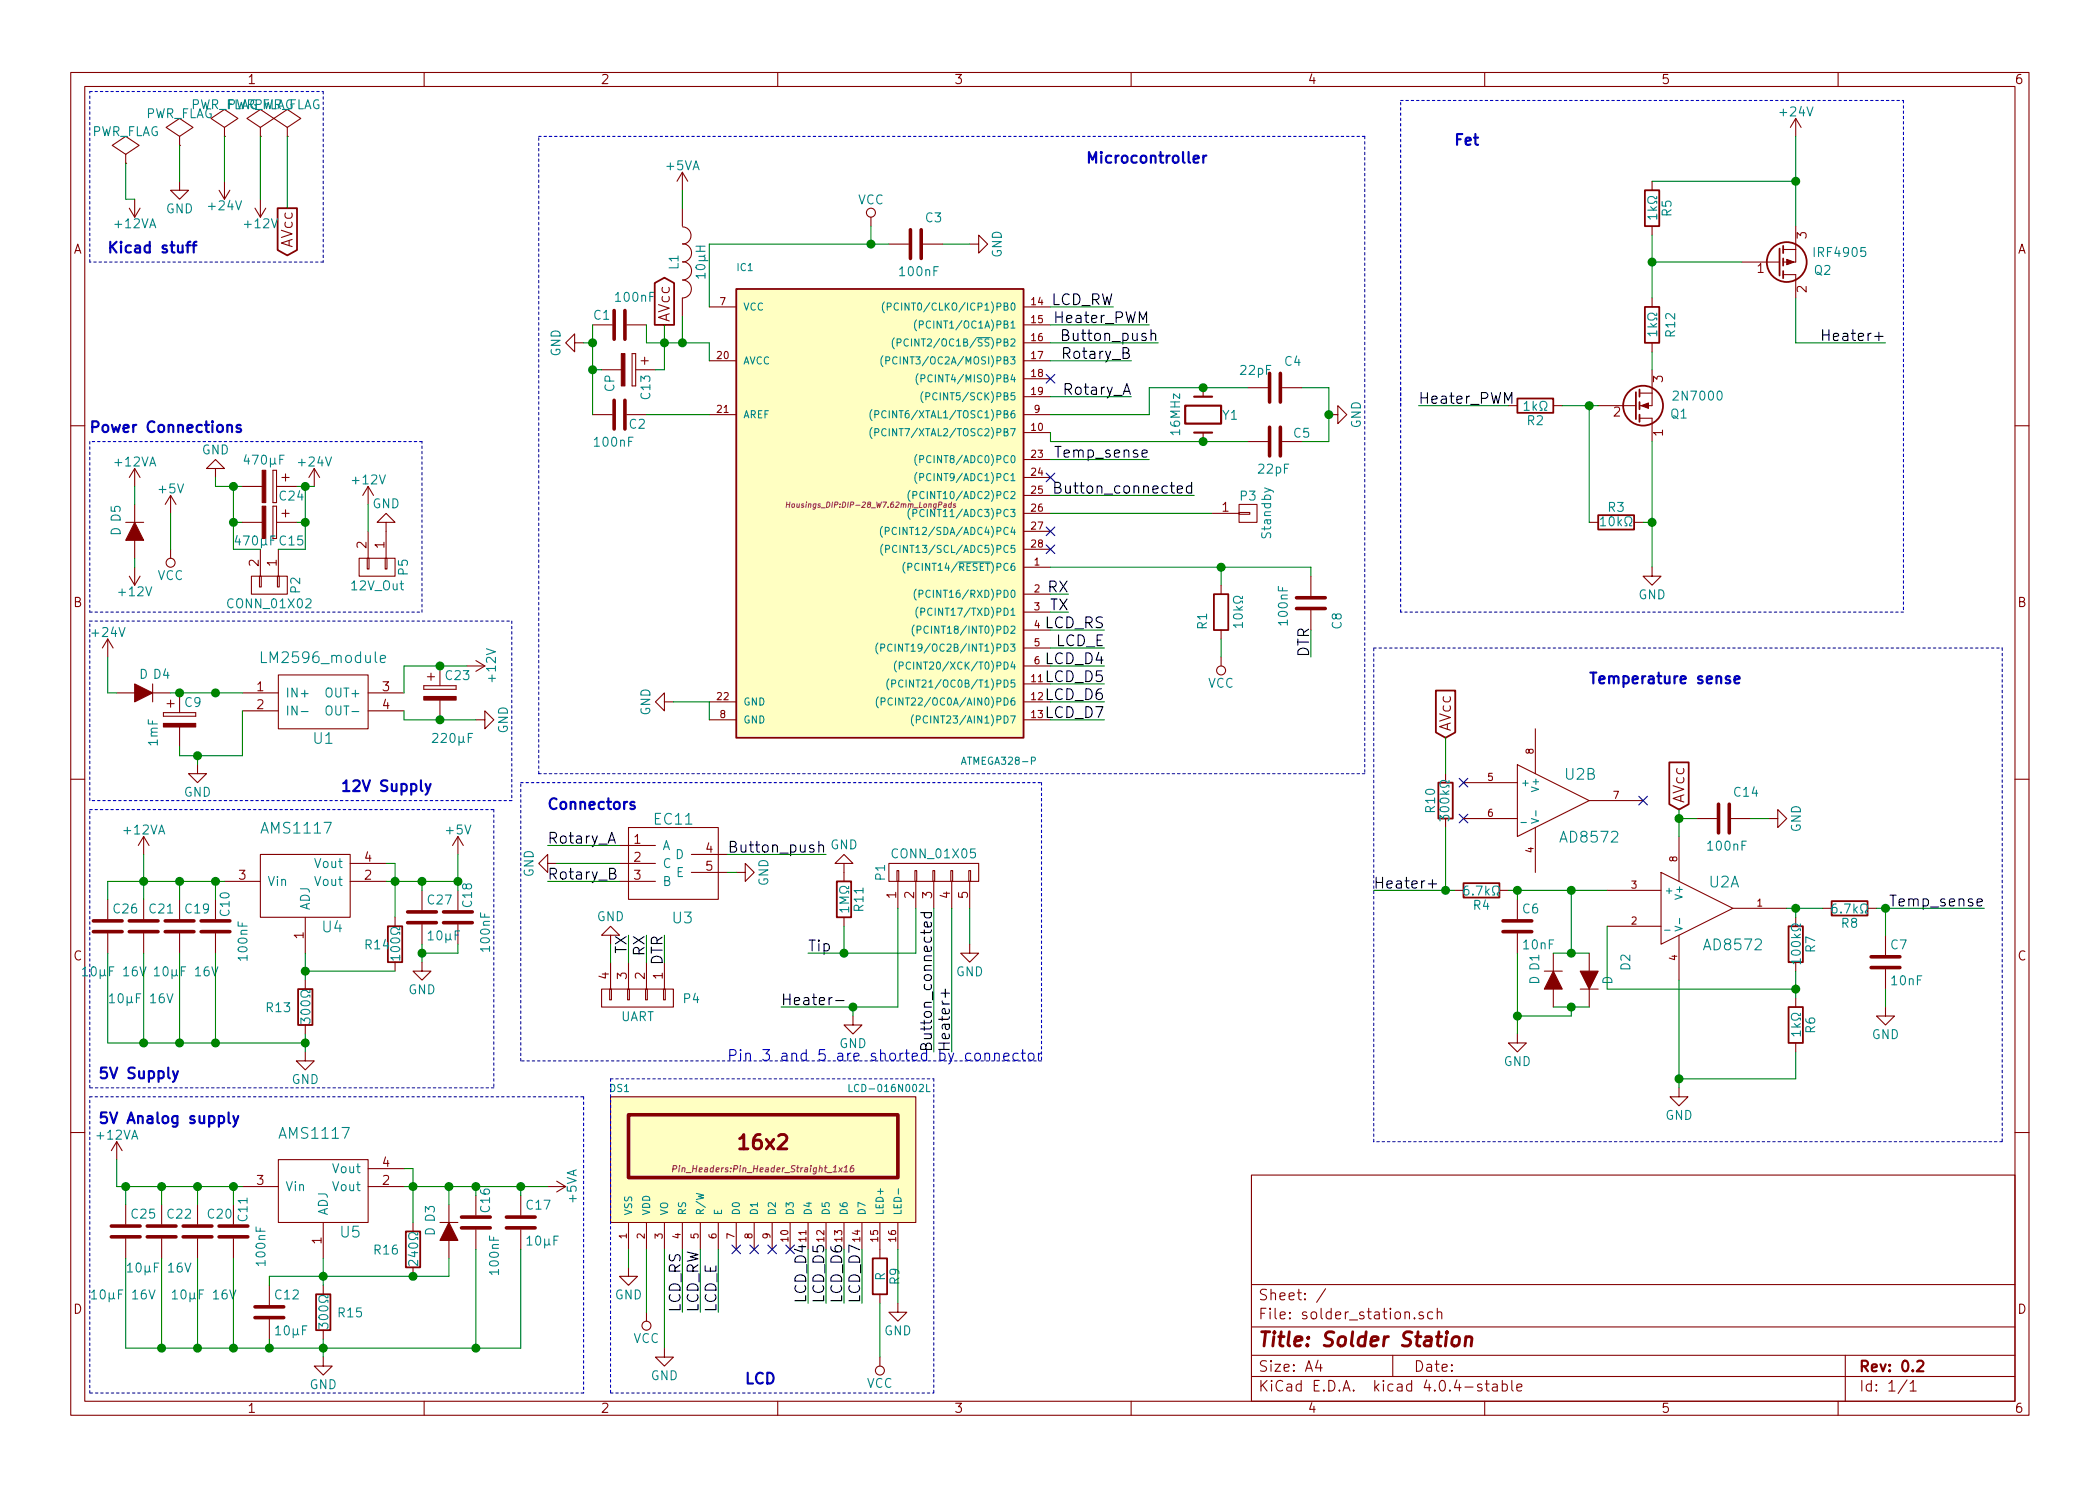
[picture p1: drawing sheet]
<svg xmlns="http://www.w3.org/2000/svg" width="297mm" height="210mm" viewBox="0 0 297 210" stroke-linecap="round" stroke-linejoin="round" font-family="sans-serif">
<defs><g id="words">
<g font-size="2.8" fill="#840000">
<text x="104.8" y="162.7">16x2</text>
<text x="178" y="190.5">Title: Solder Station</text>
</g>
<g font-size="2.1" fill="#0000c2">
<text x="153.7" y="23.1">Microcontroller</text>
<text x="205.7" y="20.6">Fet</text>
<text x="15.2" y="35.8">Kicad stuff</text>
<text x="12.7" y="61.2">Power Connections</text>
<text x="224.8" y="96.8">Temperature sense</text>
<text x="48.3" y="112">12V Supply</text>
<text x="77.5" y="114.5">Connectors</text>
<text x="14" y="152.6">5V Supply</text>
<text x="102.9" y="150.1">Pin 3 and 5 are shorted by connector</text>
<text x="14" y="159">5V Analog supply</text>
<text x="105.4" y="195.8">LCD</text>
</g>
<g font-size="2.1" fill="#840000">
<text x="41.4" y="35.2" transform="rotate(-90 41.4 35.2)">AVcc</text>
<text x="94.7" y="45.6" transform="rotate(-90 94.7 45.6)">AVcc</text>
<text x="205.2" y="103.5" transform="rotate(-90 205.2 103.5)">AVcc</text>
<text x="238.3" y="113.6" transform="rotate(-90 238.3 113.6)">AVcc</text>
<text x="178" y="184">Sheet: /</text>
<text x="178" y="186.7">File: solder_station.sch</text>
<text x="178" y="196.9">KiCad E.D.A. kicad 4.0.4-stable</text>
<text x="178" y="194.1">Size: A4</text>
<text x="200" y="194.1">Date:</text>
<text x="263" y="194.1">Rev: 0.2</text>
<text x="263" y="196.9">Id: 1/1</text>
</g>
<g font-size="2.1">
<text x="148.4" y="43.2">LCD_RW</text>
<text x="149.6" y="45.7">Heater_PWM</text>
<text x="150.6" y="50.8">Rotary_B</text>
<text x="150.7" y="48.3">Button_push</text>
<text x="258.9" y="48.3">Heater+</text>
<text x="150.6" y="55.9">Rotary_A</text>
<text x="200.7" y="57.1">Heater_PWM</text>
<text x="149.7" y="64.8">Temp_sense</text>
<text x="150.3" y="69.8">Button_connected</text>
<text x="147.7" y="88.9">LCD_RS</text>
<text x="148" y="94">LCD_D4</text>
<text x="149.3" y="91.4">LCD_E</text>
<text x="185.2" y="93" transform="rotate(-90 185.2 93)">DTR</text>
<text x="148" y="96.5">LCD_D5</text>
<text x="148" y="99.1">LCD_D6</text>
<text x="148" y="101.6">LCD_D7</text>
<text x="77.5" y="119.4">Rotary_A</text>
<text x="77.5" y="124.5">Rotary_B</text>
<text x="103.8" y="120.6">Button_push</text>
<text x="194.3" y="125.7">Heater+</text>
<text x="267.8" y="128.3">Temp_sense</text>
<text x="88.6" y="135" transform="rotate(-90 88.6 135)">TX</text>
<text x="91.2" y="135.3" transform="rotate(-90 91.2 135.3)">RX</text>
<text x="93.7" y="136.7" transform="rotate(-90 93.7 136.7)">DTR</text>
<text x="114.3" y="134.6">Tip</text>
<text x="110.5" y="142.2">Heater-</text>
<text x="131.8" y="148.8" transform="rotate(-90 131.8 148.8)">Button_connected</text>
<text x="134.4" y="148.8" transform="rotate(-90 134.4 148.8)">Heater+</text>
<text x="96.3" y="185.7" transform="rotate(-90 96.3 185.7)">LCD_RS</text>
<text x="98.8" y="185.7" transform="rotate(-90 98.8 185.7)">LCD_RW</text>
<text x="101.3" y="185.7" transform="rotate(-90 101.3 185.7)">LCD_E</text>
<text x="114" y="184.4" transform="rotate(-90 114 184.4)">LCD_D4</text>
<text x="116.6" y="184.4" transform="rotate(-90 116.6 184.4)">LCD_D5</text>
<text x="119.1" y="184.4" transform="rotate(-90 119.1 184.4)">LCD_D6</text>
<text x="121.7" y="184.4" transform="rotate(-90 121.7 184.4)">LCD_D7</text>
</g>
<g font-size="2.1" fill="#008400">
<text x="148.2" y="83.8">RX</text>
<text x="148.4" y="86.4">TX</text>
</g>
<g font-size="2.1" fill="#008484">
<text x="37.5" y="93.8">LM2596_module</text>
<text x="44.4" y="105.3">U1</text>
<text x="221.4" y="110.3">U2B</text>
<text x="37.2" y="118">AMS1117</text>
<text x="92.6" y="116.7">EC11</text>
<text x="220.9" y="119.2">AD8572</text>
<text x="241.7" y="125.6">U2A</text>
<text x="45.6" y="131.9">U4</text>
<text x="95.2" y="130.7">U3</text>
<text x="241.2" y="134.5">AD8572</text>
<text x="39.7" y="161.1">AMS1117</text>
<text x="48.2" y="175.1">U5</text>
</g>
<g font-size="1.8" fill="#840000">
<text x="35" y="11.9">1</text>
<text x="85" y="11.9">2</text>
<text x="135" y="11.9">3</text>
<text x="185" y="11.9">4</text>
<text x="235" y="11.9">5</text>
<text x="285" y="11.9">6</text>
<text x="10.4" y="35.9">A</text>
<text x="255.5" y="33.8" transform="rotate(-90 255.5 33.8)">3</text>
<text x="285.4" y="35.9">A</text>
<text x="248.6" y="38.6">1</text>
<text x="255.5" y="41.4" transform="rotate(-90 255.5 41.4)">2</text>
<text x="228.2" y="58.9">2</text>
<text x="235.2" y="54.1" transform="rotate(-90 235.2 54.1)">3</text>
<text x="235.2" y="61.7" transform="rotate(-90 235.2 61.7)">1</text>
<text x="51.8" y="77.6" transform="rotate(-90 51.8 77.6)">2</text>
<text x="54.4" y="77.6" transform="rotate(-90 54.4 77.6)">1</text>
<text x="172.9" y="72.4">1</text>
<text x="36.6" y="80.1" transform="rotate(-90 36.6 80.1)">2</text>
<text x="39.1" y="80.1" transform="rotate(-90 39.1 80.1)">1</text>
<text x="10.4" y="85.9">B</text>
<text x="285.4" y="85.9">B</text>
<text x="36.3" y="97.8">1</text>
<text x="36.3" y="100.3">2</text>
<text x="54.1" y="97.8">3</text>
<text x="54.1" y="100.3">4</text>
<text x="89.7" y="119.4">1</text>
<text x="33.8" y="124.5">3</text>
<text x="51.6" y="124.5">2</text>
<text x="51.6" y="121.9">4</text>
<text x="89.7" y="121.9">2</text>
<text x="89.7" y="124.5">3</text>
<text x="99.8" y="120.6">4</text>
<text x="99.8" y="123.2">5</text>
<text x="126.7" y="127.1" transform="rotate(-90 126.7 127.1)">1</text>
<text x="129.3" y="127.1" transform="rotate(-90 129.3 127.1)">2</text>
<text x="131.8" y="127.1" transform="rotate(-90 131.8 127.1)">3</text>
<text x="134.4" y="127.1" transform="rotate(-90 134.4 127.1)">4</text>
<text x="136.9" y="127.1" transform="rotate(-90 136.9 127.1)">5</text>
<text x="10.4" y="135.9">C</text>
<text x="42.9" y="132.8" transform="rotate(-90 42.9 132.8)">1</text>
<text x="285.4" y="135.9">C</text>
<text x="86.1" y="138.5" transform="rotate(-90 86.1 138.5)">4</text>
<text x="88.6" y="138.5" transform="rotate(-90 88.6 138.5)">3</text>
<text x="91.2" y="138.5" transform="rotate(-90 91.2 138.5)">2</text>
<text x="93.7" y="138.5" transform="rotate(-90 93.7 138.5)">1</text>
<text x="36.3" y="167.6">3</text>
<text x="54.1" y="167.6">2</text>
<text x="54.1" y="165.1">4</text>
<text x="45.5" y="176" transform="rotate(-90 45.5 176)">1</text>
<text x="10.4" y="185.9">D</text>
<text x="285.4" y="185.9">D</text>
<text x="35" y="199.9">1</text>
<text x="85" y="199.9">2</text>
<text x="135" y="199.9">3</text>
<text x="185" y="199.9">4</text>
<text x="235" y="199.9">5</text>
<text x="285" y="199.9">6</text>
</g>
<g font-size="1.8" fill="#008484">
<text x="20.4" y="16.7">PWR_FLAG</text>
<text x="26.8" y="15.4">PWR_FLAG</text>
<text x="35.7" y="15.4">PWR_FLAG</text>
<text x="251.9" y="16.5">+24V</text>
<text x="12.8" y="19.2">PWR_FLAG</text>
<text x="29.6" y="29.7">+24V</text>
<text x="94.3" y="24.1">+5VA</text>
<text x="121.3" y="28.9">VCC</text>
<text x="16.3" y="32.3">+12VA</text>
<text x="23.4" y="30.2">GND</text>
<text x="34.7" y="32.3">+12V</text>
<text x="130.9" y="31.4">C3</text>
<text x="234.4" y="30.4" transform="rotate(-90 234.4 30.4)">1k</text>
<text x="236.4" y="30.6" transform="rotate(-90 236.4 30.6)">R5</text>
<text x="96" y="38.1" transform="rotate(-90 96 38.1)">L1</text>
<text x="99.8" y="39.2" transform="rotate(-90 99.8 39.2)">10µH</text>
<text x="127.4" y="39.1">100nF</text>
<text x="141.7" y="36.5" transform="rotate(-90 141.7 36.5)">GND</text>
<text x="256.6" y="38.9">Q2</text>
<text x="256.8" y="36.3">IRF4905</text>
<text x="84" y="45.2">C1</text>
<text x="87.2" y="42.7">100nF</text>
<text x="234.4" y="46.9" transform="rotate(-90 234.4 46.9)">1k</text>
<text x="236.9" y="47.6" transform="rotate(-90 236.9 47.6)">R12</text>
<text x="79.3" y="50.5" transform="rotate(-90 79.3 50.5)">GND</text>
<text x="175.5" y="53">22pF</text>
<text x="181.7" y="51.8">C4</text>
<text x="86.9" y="55.4" transform="rotate(-90 86.9 55.4)">CP</text>
<text x="92" y="56.4" transform="rotate(-90 92 56.4)">C13</text>
<text x="172.9" y="59.4">Y1</text>
<text x="216.2" y="58.1">1k</text>
<text x="236.3" y="59.2">Q1</text>
<text x="237" y="56.7">2N7000</text>
<text x="16.3" y="66">+12VA</text>
<text x="28.5" y="64.3">GND</text>
<text x="34.8" y="65.7">470µF</text>
<text x="42.4" y="66">+24V</text>
<text x="84.2" y="63.2">100nF</text>
<text x="89" y="60.6">C2</text>
<text x="166.9" y="61.5" transform="rotate(-90 166.9 61.5)">16MHz</text>
<text x="183" y="61.9">C5</text>
<text x="192.5" y="60.6" transform="rotate(-90 192.5 60.6)">GND</text>
<text x="216.1" y="60.1">R2</text>
<text x="22.5" y="69.8">+5V</text>
<text x="39.6" y="70.8">C24</text>
<text x="50" y="68.5">+12V</text>
<text x="52.7" y="71.9">GND</text>
<text x="175.5" y="70.8">P3</text>
<text x="178.1" y="67">22pF</text>
<text x="17" y="75.8" transform="rotate(-90 17 75.8)">D D5</text>
<text x="33.5" y="77.2">470µF C15</text>
<text x="179.8" y="76.1" transform="rotate(-90 179.8 76.1)">Standby</text>
<text x="227.1" y="74.4">10k</text>
<text x="227.5" y="72.4">R3</text>
<text x="22.3" y="82.1">VCC</text>
<text x="42.4" y="83.9" transform="rotate(-90 42.4 83.9)">P2</text>
<text x="49.8" y="83.5">12V_Out</text>
<text x="57.7" y="81.3" transform="rotate(-90 57.7 81.3)">P5</text>
<text x="16.9" y="84.3">+12V</text>
<text x="32.5" y="86">CONN_01X02</text>
<text x="170.7" y="89" transform="rotate(-90 170.7 89)">R1</text>
<text x="175.8" y="88.1" transform="rotate(-90 175.8 88.1)">10k</text>
<text x="182.1" y="88.3" transform="rotate(-90 182.1 88.3)">100nF</text>
<text x="189.8" y="89" transform="rotate(-90 189.8 89)">C8</text>
<text x="231.7" y="84.8">GND</text>
<text x="13.2" y="90.1">+24V</text>
<text x="19.7" y="96">D D4</text>
<text x="26.2" y="100">C9</text>
<text x="40.4" y="98.7">IN+</text>
<text x="40.4" y="101.2">IN-</text>
<text x="46.3" y="98.7">OUT+</text>
<text x="46.7" y="101.2">OUT-</text>
<text x="63.1" y="96.2">C23</text>
<text x="70.1" y="96.3" transform="rotate(-90 70.1 96.3)">+12V</text>
<text x="92" y="101.3" transform="rotate(-90 92 101.3)">GND</text>
<text x="170.8" y="97.3">VCC</text>
<text x="22.3" y="105.5" transform="rotate(-90 22.3 105.5)">1mF</text>
<text x="61.4" y="105.1">220µF</text>
<text x="71.8" y="103.8" transform="rotate(-90 71.8 103.8)">GND</text>
<text x="26" y="112.7">GND</text>
<text x="245.3" y="112.7">C14</text>
<text x="17.6" y="118.1">+12VA</text>
<text x="63.2" y="118.1">+5V</text>
<text x="203" y="114.9" transform="rotate(-90 203 114.9)">R10</text>
<text x="205" y="115.2" transform="rotate(-90 205 115.2)">300k</text>
<text x="254.7" y="117.8" transform="rotate(-90 254.7 117.8)">GND</text>
<text x="37.8" y="125.3">Vin</text>
<text x="44.6" y="125.3">Vout</text>
<text x="44.6" y="122.8">Vout</text>
<text x="75.5" y="124.1" transform="rotate(-90 75.5 124.1)">GND</text>
<text x="93.7" y="120.3">A</text>
<text x="93.7" y="122.8">C</text>
<text x="93.7" y="125.3">B</text>
<text x="95.5" y="121.5">D</text>
<text x="95.6" y="124.1">E</text>
<text x="108.7" y="125.4" transform="rotate(-90 108.7 125.4)">GND</text>
<text x="117.4" y="120.2">GND</text>
<text x="125.2" y="124.5" transform="rotate(-90 125.2 124.5)">P1</text>
<text x="126.4" y="121.4">CONN_01X05</text>
<text x="241.7" y="120.3">100nF</text>
<text x="16.1" y="129.2">C26</text>
<text x="21.2" y="129.2">C21</text>
<text x="26.3" y="129.2">C19</text>
<text x="32.5" y="129.6" transform="rotate(-90 32.5 129.6)">C10</text>
<text x="43.8" y="128.8" transform="rotate(-90 43.8 128.8)">ADJ</text>
<text x="60.6" y="128">C27</text>
<text x="66.8" y="128.3" transform="rotate(-90 66.8 128.3)">C18</text>
<text x="84.4" y="130.3">GND</text>
<text x="122.1" y="128.9" transform="rotate(-90 122.1 128.9)">R11</text>
<text x="207.8" y="126.7">6.7k</text>
<text x="208.4" y="128.7">R4</text>
<text x="215.4" y="129.2">C6</text>
<text x="259.9" y="129.2">6.7k</text>
<text x="260.5" y="131.3">R8</text>
<text x="35" y="135.7" transform="rotate(-90 35 135.7)">100nF</text>
<text x="51.7" y="134.3">R14</text>
<text x="56.6" y="135" transform="rotate(-90 56.6 135)">100</text>
<text x="60.7" y="133">10µF</text>
<text x="69.3" y="134.5" transform="rotate(-90 69.3 134.5)">100nF</text>
<text x="215.5" y="134.3">10nF</text>
<text x="230.6" y="137.3" transform="rotate(-90 230.6 137.3)">D2</text>
<text x="254.7" y="135.5" transform="rotate(-90 254.7 135.5)">100k</text>
<text x="256.7" y="134.7" transform="rotate(-90 256.7 134.7)">R7</text>
<text x="267.5" y="134.3">C7</text>
<text x="12.2" y="138.1">10µF 16V</text>
<text x="16" y="141.9">10µF 16V</text>
<text x="22.4" y="138.1">10µF 16V</text>
<text x="37.7" y="143.2">R13</text>
<text x="43.9" y="143.9" transform="rotate(-90 43.9 143.9)">300</text>
<text x="57.7" y="140.7">GND</text>
<text x="96.7" y="141.9">P4</text>
<text x="135.2" y="138.1">GND</text>
<text x="217.7" y="139.3" transform="rotate(-90 217.7 139.3)">D D1</text>
<text x="228" y="139.3" transform="rotate(-90 228 139.3)">D</text>
<text x="267.6" y="139.4">10nF</text>
<text x="87.7" y="144.5">UART</text>
<text x="118.7" y="148.3">GND</text>
<text x="254.7" y="146" transform="rotate(-90 254.7 146)">1k</text>
<text x="256.7" y="146.1" transform="rotate(-90 256.7 146.1)">R6</text>
<text x="264.7" y="147">GND</text>
<text x="41.2" y="153.4">GND</text>
<text x="212.7" y="150.8">GND</text>
<text x="13.8" y="161.2">+12VA</text>
<text x="235.5" y="158.4">GND</text>
<text x="47.1" y="166">Vout</text>
<text x="18.6" y="172.4">C25</text>
<text x="23.7" y="172.4">C22</text>
<text x="29.4" y="172.4">C20</text>
<text x="35" y="172.7" transform="rotate(-90 35 172.7)">C11</text>
<text x="40.4" y="168.5">Vin</text>
<text x="46.4" y="172" transform="rotate(-90 46.4 172)">ADJ</text>
<text x="47.1" y="168.5">Vout</text>
<text x="69.3" y="171.5" transform="rotate(-90 69.3 171.5)">C16</text>
<text x="74.5" y="171.1">C17</text>
<text x="81.6" y="170.1" transform="rotate(-90 81.6 170.1)">+5VA</text>
<text x="37.5" y="178.9" transform="rotate(-90 37.5 178.9)">100nF</text>
<text x="53" y="177.5">R16</text>
<text x="59.1" y="178.2" transform="rotate(-90 59.1 178.2)">240</text>
<text x="61.5" y="174.9" transform="rotate(-90 61.5 174.9)">D D3</text>
<text x="74.7" y="176.2">10µF</text>
<text x="13.5" y="183.8">10µF 16V</text>
<text x="18.6" y="180">10µF 16V</text>
<text x="24.9" y="183.8">10µF 16V</text>
<text x="39" y="183.8">C12</text>
<text x="70.6" y="180.2" transform="rotate(-90 70.6 180.2)">100nF</text>
<text x="86.9" y="183.8">GND</text>
<text x="125.2" y="181.2" transform="rotate(-90 125.2 181.2)">R</text>
<text x="127.2" y="181.7" transform="rotate(-90 127.2 181.7)">R9</text>
<text x="39.1" y="188.9">10µF</text>
<text x="46.4" y="187.1" transform="rotate(-90 46.4 187.1)">300</text>
<text x="47.9" y="186.4">R15</text>
<text x="89.6" y="190">VCC</text>
<text x="125" y="188.9">GND</text>
<text x="43.8" y="196.5">GND</text>
<text x="92" y="195.3">GND</text>
<text x="122.6" y="196.4">VCC</text>
</g>
<g font-size="1.4" fill="#008484">
<text x="104.3" y="38.3">IC1</text>
<text x="105.2" y="43.9">VCC</text>
<text x="127.1" y="43.9">(PCINT0/CLKO/ICP1)PB0</text>
<text x="130.7" y="46.5">(PCINT1/OC1A)PB1</text>
<text x="105.2" y="51.6">AVCC</text>
<text x="126.7" y="51.6">(PCINT3/OC2A/MOSI)PB3</text>
<text x="128.4" y="49">(PCINT2/OC1B/SS)PB2</text>
<text x="105.2" y="59.2">AREF</text>
<text x="125" y="59.2">(PCINT6/XTAL1/TOSC1)PB6</text>
<text x="131" y="54.1">(PCINT4/MISO)PB4</text>
<text x="131.6" y="56.6">(PCINT5/SCK)PB5</text>
<text x="125" y="61.7">(PCINT7/XTAL2/TOSC2)PB7</text>
<text x="130.8" y="65.5">(PCINT8/ADC0)PC0</text>
<text x="130" y="70.6">(PCINT10/ADC2)PC2</text>
<text x="130.8" y="68.1">(PCINT9/ADC1)PC1</text>
<text x="126.6" y="75.7">(PCINT12/SDA/ADC4)PC4</text>
<text x="130" y="73.1">(PCINT11/ADC3)PC3</text>
<text x="126.8" y="78.2">(PCINT13/SCL/ADC5)PC5</text>
<text x="129.1" y="80.8">(PCINT14/RESET)PC6</text>
<text x="130.8" y="89.7">(PCINT18/INT0)PD2</text>
<text x="130.9" y="84.6">(PCINT16/RXD)PD0</text>
<text x="131" y="87.1">(PCINT17/TXD)PD1</text>
<text x="126.5" y="92.2">(PCINT19/OC2B/INT1)PD3</text>
<text x="128.8" y="94.7">(PCINT20/XCK/T0)PD4</text>
<text x="105.2" y="99.8">GND</text>
<text x="126.3" y="99.8">(PCINT22/OC0A/AIN0)PD6</text>
<text x="127.9" y="97.3">(PCINT21/OC0B/T1)PD5</text>
<text x="105.2" y="102.4">GND</text>
<text x="130.6" y="102.4">(PCINT23/AIN1)PD7</text>
<text x="136.3" y="108.2">ATMEGA328-P</text>
<text x="215.1" y="111.2">+</text>
<text x="217.7" y="111.8" transform="rotate(-90 217.7 111.8)">V+</text>
<text x="215.1" y="116.3">_</text>
<text x="235.5" y="131.6">_</text>
<text x="235.5" y="126.5">+</text>
<text x="238" y="127" transform="rotate(-90 238 127)">V+</text>
<text x="86.3" y="154.5">DS1</text>
<text x="120.8" y="154.5">LCD-016N002L</text>
<text x="89.4" y="172" transform="rotate(-90 89.4 172)">VSS</text>
<text x="91.9" y="172" transform="rotate(-90 91.9 172)">VDD</text>
<text x="94.5" y="172" transform="rotate(-90 94.5 172)">VO</text>
<text x="97" y="172" transform="rotate(-90 97 172)">RS</text>
<text x="99.6" y="172" transform="rotate(-90 99.6 172)">R/W</text>
<text x="102.1" y="172" transform="rotate(-90 102.1 172)">E</text>
<text x="104.6" y="172" transform="rotate(-90 104.6 172)">D0</text>
<text x="107.2" y="172" transform="rotate(-90 107.2 172)">D1</text>
<text x="109.7" y="172" transform="rotate(-90 109.7 172)">D2</text>
<text x="112.3" y="172" transform="rotate(-90 112.3 172)">D3</text>
<text x="114.8" y="172" transform="rotate(-90 114.8 172)">D4</text>
<text x="117.3" y="172" transform="rotate(-90 117.3 172)">D5</text>
<text x="119.9" y="172" transform="rotate(-90 119.9 172)">D6</text>
<text x="122.4" y="172" transform="rotate(-90 122.4 172)">D7</text>
<text x="125" y="172" transform="rotate(-90 125 172)">LED+</text>
<text x="127.5" y="172" transform="rotate(-90 127.5 172)">LED-</text>
</g>
<g font-size="1.4" fill="#840000">
<text x="101.9" y="43.2">7</text>
<text x="145.9" y="43.2">14</text>
<text x="145.9" y="45.7">15</text>
<text x="101.4" y="50.8">20</text>
<text x="145.9" y="48.3">16</text>
<text x="145.9" y="50.8">17</text>
<text x="145.9" y="53.3">18</text>
<text x="101.4" y="58.4">21</text>
<text x="145.9" y="55.9">19</text>
<text x="146.3" y="58.4">9</text>
<text x="145.9" y="61">10</text>
<text x="145.9" y="64.8">23</text>
<text x="145.9" y="67.3">24</text>
<text x="145.9" y="69.8">25</text>
<text x="145.9" y="72.4">26</text>
<text x="145.9" y="74.9">27</text>
<text x="145.9" y="77.5">28</text>
<text x="146.3" y="80">1</text>
<text x="146.3" y="83.8">2</text>
<text x="146.3" y="86.4">3</text>
<text x="146.3" y="88.9">4</text>
<text x="146.3" y="91.4">5</text>
<text x="146.3" y="94">6</text>
<text x="101.4" y="99.1">22</text>
<text x="101.9" y="101.6">8</text>
<text x="145.9" y="96.5">11</text>
<text x="145.9" y="99.1">12</text>
<text x="145.9" y="101.6">13</text>
<text x="216.9" y="106.7" transform="rotate(-90 216.9 106.7)">8</text>
<text x="210.4" y="110.5">5</text>
<text x="228.2" y="113">7</text>
<text x="210.4" y="115.6">6</text>
<text x="216.9" y="120.6" transform="rotate(-90 216.9 120.6)">4</text>
<text x="230.8" y="125.7">3</text>
<text x="237.2" y="121.9" transform="rotate(-90 237.2 121.9)">8</text>
<text x="230.8" y="130.8">2</text>
<text x="248.5" y="128.3">1</text>
<text x="237.2" y="135.9" transform="rotate(-90 237.2 135.9)">4</text>
<text x="88.6" y="175.3" transform="rotate(-90 88.6 175.3)">1</text>
<text x="91.2" y="175.3" transform="rotate(-90 91.2 175.3)">2</text>
<text x="93.7" y="175.3" transform="rotate(-90 93.7 175.3)">3</text>
<text x="96.3" y="175.3" transform="rotate(-90 96.3 175.3)">4</text>
<text x="98.8" y="175.3" transform="rotate(-90 98.8 175.3)">5</text>
<text x="101.3" y="175.3" transform="rotate(-90 101.3 175.3)">6</text>
<text x="103.9" y="175.3" transform="rotate(-90 103.9 175.3)">7</text>
<text x="106.4" y="175.3" transform="rotate(-90 106.4 175.3)">8</text>
<text x="109" y="175.3" transform="rotate(-90 109 175.3)">9</text>
<text x="111.5" y="175.7" transform="rotate(-90 111.5 175.7)">10</text>
<text x="114" y="175.7" transform="rotate(-90 114 175.7)">11</text>
<text x="116.6" y="175.7" transform="rotate(-90 116.6 175.7)">12</text>
<text x="119.1" y="175.7" transform="rotate(-90 119.1 175.7)">13</text>
<text x="121.7" y="175.7" transform="rotate(-90 121.7 175.7)">14</text>
<text x="124.2" y="175.7" transform="rotate(-90 124.2 175.7)">15</text>
<text x="126.7" y="175.7" transform="rotate(-90 126.7 175.7)">16</text>
</g>
<text font-size="1.2" fill="#840084" x="96.2" y="165.9">Pin_Headers:Pin_Header_Straight_1x16</text>
<text font-size="1.1" fill="#840084" x="112.1" y="71.8">Housings_DIP:DIP-28_W7.62mm_LongPads</text>
</g></defs>
<g fill="none" stroke="#840000" stroke-width=".15">
<path d="M10 10.3h277v189.9h-277zM12 12.2h273v186.1h-273zM25.4 19.3l1.9-1.3-1.9-1.2-1.9 1.2 1.9 1.3v1.3M31.7 19.3h.1M31.7 18l2-1.2-2-1.3-1.9 1.3 1.9 1.2v1.3M36.8 19.3h.1M36.8 18l1.9-1.2-1.9-1.3-1.9 1.3 1.9 1.2v1.3M40.6 19.3h.1M40.6 18l1.9-1.2-1.9-1.3-1.9 1.3 1.9 1.2v1.3M60 10.3v1.9M110 10.3v1.9M160 10.3v1.9"/>
<path d="M210 10.3v1.9M254 16.8l-.8 1.2M254 16.8v2.5M254 16.8l.8 1.2M260 10.3v1.9M17.8 23.1h.1M17.8 21.8l1.9-1.2-1.9-1.3-1.9 1.3 1.9 1.2v1.3M18.3 29.5l.7 1.2M19 28.2v2.5M19.8 29.5l-.8 1.2M25.4 25.6v1.3h1.3l-1.3 1.3-1.3-1.3h1.3M25.4 20.6h.1"/>
<path d="M31 26.9l.7 1.3M31.7 25.6v2.6M32.5 26.9l-.8 1.3M36.1 29.5l.7 1.2M36.8 28.2v2.5M37.6 29.5l-.8 1.2M96.5 24.4v2.5M96.5 29.5v2.5M96.5 24.4l-.7 1.2M96.5 24.4l.8 1.2M96.5 37a1.3 1.3 0 0 1 1.3 1.3 1.3 1.3 0 0 1-1.3 1.3 1.27 1.27 0 0 1 1.3 1.3 1.27 1.27 0 0 1-1.3 1.3v2.5M96.5 34.5a1.3 1.3 0 0 1 1.3 1.3 1.3 1.3 0 0 1-1.3 1.3"/>
<path d="M96.5 32.1a1.22 1.22 0 0 1 1.2 1.2 1.22 1.22 0 0 1-1.2 1.2M123.2 30.7v1.3M125.7 34.5h2.8M130.6 34.5h2.7M137.2 34.5h1.2v-1.2l1.3 1.2-1.3 1.3v-1.3M233.7 25.6v1.3M233.7 32v1.3M246.4 37.1h5.3M252.2 38.9h1.8v3.3M252.2 35.3h1.8M254 32v5.1h-1.8M81.3 48.5v-1.3l-1.3 1.3 1.3 1.3v-1.3h1.2"/>
<path d="M83.8 58.7h2.8M83.8 46h2.8M85.1 52.3h2.8M88.6 58.7h2.8M88.6 46h2.8M89.4 50h.5zM89.4 50v4.6zM89.4 54.6h.5zM89.9 50v4.6zM89.9 52.3h2.8M90.7 51h1M91.2 50.5v1.1"/>
<path d="M100.3 43.4h3.8M100.3 58.7h3.8M100.3 51h3.8M144.8 43.4h3.8M144.8 58.7h3.8M144.8 51h3.8M144.8 46h3.8M144.8 48.5h3.8M144.8 53.6h3.8M144.8 56.1h3.8M170.2 54.9v1.2M176.5 54.9h2.8"/>
<path d="M181.4 54.9h2.7M188 58.7h1.2v-1.3l1.3 1.3-1.3 1.2v-1.2M213.4 57.4h1.2M219.7 57.4h1.3M226.1 57.4h5.3M231.9 55.6h1.8M231.9 59.2h1.8v3.3M233.7 52.3v5.1h-1.8M233.7 42.2v1.2M233.7 48.5v1.3M10 60.2h2M17.8 73.9h2.5"/>
<path d="M19 66.3l-.7 1.3M19 66.3v2.5M19 71.4v2.5M19 76.4v2.6M19 66.3l.8 1.3M24.1 70.1l-.7 1.3M24.1 70.1v2.5M24.1 77.7v1.3M24.1 70.1l.8 1.3M30.5 66.3h1.2l-1.2-1.3-1.3 1.3h1.3v1.3M34.3 73.9h2.8M34.3 68.8h2.8"/>
<path d="M36.8 77.7v3.8M38.6 66.5v4.6zM38.6 71.1h.5zM38.6 71.6h.5zM38.6 71.6v4.6zM39.1 66.5v4.6zM39.1 71.6v4.6zM39.1 73.9h2.8M39.1 68.8h2.8M39.4 77.7v3.8M39.9 67.6h1M39.9 72.6h1"/>
<path d="M40.4 67.1v1M40.4 72.1v1M44.4 66.3l-.7 1.3M44.4 66.3v2.5M44.4 66.3l.8 1.3M50.8 79h5.1v2.5h-5.1zM51.9 79h.3v1.5h-.3zM52.1 68.8v2.6M52.1 75.2v3.8M52.1 68.8l-.8 1.3M52.1 68.8l.7 1.3M54.5 79h.2v1.5h-.2z"/>
<path d="M54.6 73.9h1.3l-1.3-1.3-1.3 1.3h1.3v5.1M144.8 61.2h3.8M144.8 65h3.8M144.8 67.6h3.8M144.8 70.1h3.8M144.8 72.6h3.8M144.8 75.2h3.8M144.8 77.7h3.8M170.2 61.2v1.3M171.4 72.6h3.9M175.3 72.5h1.5v.3h-1.5zM175.3 71.4h2.5v2.5h-2.5z"/>
<path d="M176.5 62.5h2.8M181.4 62.5h2.7M224.8 73.9h1.3M231.1 73.9h1.3M285 60.2h2M15.2 90.4l-.7 1.3M15.2 90.4v2.6M15.2 90.4l.8 1.3M16.5 98h2.5M18.3 81.5l.7 1.3M19 80.3v2.5M19.8 81.5l-.8 1.3"/>
<path d="M21.6 98h2.5M21.6 96.8v2.5M23.6 99.6h1M24.1 99.1v1M25.4 98v2.8M34.3 98h5.1M35.6 81.5h5v2.6h-5zM36.7 81.5h.3v1.6h-.3zM39.2 81.5h.3v1.6h-.3zM39.4 95.5h12.7v7.6h-12.7zM52.1 98h5M59.9 97v.5z"/>
<path d="M59.9 97.5h4.6zM59.9 97h4.6zM60.5 95.8h1M61 95.2v1.1M62.2 94.2v2.8M62.2 99.1v2.7M64.5 97v.5zM66 94.2h2.6M67.3 93.5l1.3 .7M68.6 94.2l-1.3 .8M94 99.3v-1.3l-1.3 1.3 1.3 1.3v-1.3h1.2M100.3 99.3h3.8"/>
<path d="M144.8 80.3h3.8M144.8 84.1h3.8M144.8 86.6h3.8M144.8 89.1h3.8M144.8 91.7h3.8M144.8 94.2h3.8M144.8 96.8h3.8M144.8 99.3h3.8M172.7 82.8v1.3M172.7 89.1v1.3M172.7 93v1.2M185.4 81.5v2.8"/>
<path d="M185.4 86.4v2.7M233.7 80.3v1.2h1.2l-1.2 1.3-1.3-1.3h1.3M10 110.3h2M20.3 118.4v2.5M20.3 118.4l-.7 1.2M20.3 118.4l.8 1.2M23.1 100.8v.5zM23.1 101.3h4.6zM23.1 100.8h4.6zM25.4 102.9v2.8M27.7 100.8v.5zM27.9 108.2v1.3h1.3l-1.3 1.2-1.2-1.2h1.2"/>
<path d="M34.3 100.6h5.1M52.1 100.6h5M64.8 118.4l-.8 1.2M64.8 118.4v2.5M64.8 118.4l.7 1.2M67.3 101.8h1.3v-1.2l1.2 1.2-1.2 1.3v-1.3M87.6 119.6h5.1M88.9 117.1h12.7v10.1h-12.7zM100.3 101.8h3.8M144.8 101.8h3.8M204.5 109.5v1.2M204.5 115.8v1.3"/>
<path d="M207 110.7h7.6M207 115.8h7.6M214.6 108.2l10.2 5.1-10.2 5.1zM217.2 103.1v6.4M217.2 117.1v6.3M224.8 113.3h7.6M237.5 118.4v6.3M240 115.8h2.8M244.9 115.8h2.7M250.2 115.8h1.3v-1.3l1.2 1.3-1.2 1.3v-1.3M285 110.3h2M15.2 127.2v2.8"/>
<path d="M15.2 132.1v2.8M20.3 127.2v2.8M20.3 132.1v2.8M25.4 127.2v2.8M25.4 132.1v2.8M30.5 127.2v2.8M30.5 132.1v2.8M31.7 124.7h5.1M36.8 120.9h12.7v8.9h-12.7zM43.2 129.8v5.1M43.2 138.7v1.2M49.5 122.2h5.1"/>
<path d="M49.5 124.7h5.1M55.9 129.8v1.3M55.9 136.1v1.3M59.7 136.1v1.3h1.3l-1.3 1.3-1.3-1.3h1.3M59.7 126v2.8M59.7 130.8v2.8M64.8 126v2.8M64.8 130.8v2.8M77.5 122.2v-1.3l-1.3 1.3 1.3 1.2v-1.2h1.2M85.1 139.9h10.1v2.6h-10.1zM86.2 139.9h.3v1.6h-.3zM86.4 132.3h1.2l-1.2-1.2-1.3 1.2h1.3v1.3"/>
<path d="M86.4 136.1v3.8M87.6 122.2h5.1M87.6 124.7h5.1M88.8 139.9h.2v1.6h-.2zM88.9 136.1v3.8M91.3 139.9h.3v1.6h-.3zM91.4 136.1v3.8M93.9 139.9h.2v1.6h-.2zM94 136.1v3.8M97.8 120.9h5.1M97.8 123.4h5.1M104.1 123.4h1.3v-1.2l1.3 1.2-1.3 1.3v-1.3"/>
<path d="M119.4 122.2h1.2l-1.2-1.3-1.3 1.3h1.3v2.5M119.4 129.8v1.3M125.7 122.2h12.7v2.5h-12.7zM126.9 123.2h.2v1.5h-.2zM127 124.7v3.8M129.4 123.2h.3v1.5h-.3zM129.5 124.7v3.8M132 123.2h.2v1.5h-.2zM132.1 124.7v3.8M134.5 123.2h.2v1.5h-.2zM134.6 124.7v3.8M137 123.2h.3v1.5h-.3z"/>
<path d="M137.2 133.6v1.3h1.2l-1.2 1.2-1.3-1.2h1.3M137.2 124.7v3.8M205.7 126h1.3M212.1 126h1.3M214.6 127.2v2.8M214.6 132.1v2.8M218.4 137.4h2.6M219.7 134.9v2.5M219.7 139.9v2.6M223.5 139.9h2.6M224.8 134.9v2.5M224.8 139.9v2.6"/>
<path d="M227.3 126h7.6M227.3 131.1h7.6M234.9 123.4l10.2 5.1-10.2 5.1zM237.5 132.3v6.4M245.1 128.5h7.6M254 129.8v1.3M254 136.1v1.3M257.8 128.5h1.3M264.2 128.5h1.2M266.7 132.3v2.8M266.7 137.2v2.7M43.2 148.8v1.3h1.2l-1.2 1.3-1.3-1.3h1.3"/>
<path d="M43.2 145v1.3M86.4 155.2h43.1v17.8h-43.1zM120.6 143.8v1.2h1.3l-1.3 1.3-1.2-1.3h1.2M214.6 146.3v1.3h1.3l-1.3 1.2-1.2-1.2h1.2M237.5 153.9v1.3h1.3l-1.3 1.3-1.3-1.3h1.3M254 141.2v1.3M254 147.6v1.2M266.7 142.5v1.3h1.3l-1.3 1.2-1.3-1.2h1.3M10 160.2h2M16.5 161.5l-.8 1.3M16.5 161.5v2.6M16.5 161.5l.8 1.3"/>
<path d="M17.8 170.4v2.8M17.8 175.3v2.7M22.9 170.4v2.8M22.9 175.3v2.7M27.9 170.4v2.8M27.9 175.3v2.7M33 170.4v2.8M33 175.3v2.7M34.3 167.9h5.1M39.4 164.1h12.7v8.9h-12.7zM45.7 173v5M52.1 167.9h5"/>
<path d="M52.1 165.3h5M58.4 173v1.2M58.4 179.3v1.3M62.2 173h2.6M63.5 170.4v2.6M63.5 175.5v2.5M67.3 169.2v2.8M67.3 174v2.8M73.7 169.2v2.8M73.7 174v2.8M77.5 167.9h2.5M78.7 167.1l1.3 .8"/>
<path d="M80 167.9l-1.3 .8M88.9 179.3v1.3h1.3l-1.3 1.3-1.3-1.3h1.3M88.9 173v3.8M91.4 173v3.8M94 173v3.8M96.5 173v3.8M99.1 173v3.8M101.6 173v3.8M104.1 173v3.8M106.7 173v3.8M109.2 173v3.8M111.8 173v3.8"/>
<path d="M114.3 173v3.8M116.8 173v3.8M119.4 173v3.8M121.9 173v3.8M124.5 173v5M127 173v3.8M177 166.3h108v32h-108zM285 160.2h2M38.1 181.9v2.8M38.1 186.7v2.8M45.7 192v1.3h1.3l-1.3 1.3-1.3-1.3h1.3M45.7 181.9v1.2"/>
<path d="M45.7 188.2v1.3M60 198.3v1.9M91.4 185.7v1.2M94 190.7v1.3h1.2l-1.2 1.3-1.3-1.3h1.3M110 198.3v1.9M124.5 183.1v1.3M124.5 192v1.3M127 184.4v1.3h1.3l-1.3 1.2-1.3-1.2h1.3M160 198.3v1.9M177 194.8h108M177 191.8h108M177 187.8h108"/>
<path d="M177 181.8h108M186.4 192.5l-.3 1h.9M186.8 193v1M187.5 182.3l-1.3 2M197 191.8v3M200.1 186.5h.1l-.1 .1-.1-.1h.1v.1M201.3 185.7a.37 .37 0 0 0-.6 .1v.1a.54 .54 0 0 0 .6 .3l.1 .1-.1 .2-.2 .1-.4-.1M202.6 185.7l-.4-.1-.3 .3 .1 .6 .2 .1 .4-.1M203.3 185.7a.38 .38 0 0 1 .6 .1v.8M203.3 185.1v1.5M209.6 195.9a.37 .37 0 0 0-.6 .1v.1a.54 .54 0 0 0 .6 .3l.1 .1-.1 .2-.2 .1-.4-.1M210 198.3v1.9"/>
<path d="M210.1 195.8h.5M210.3 195.3v1.3l.2 .2h.1M211.2 195.9l.1-.1 .4 .1 .1 .9M211.8 196.2l-.5 .1-.2 .2 .1 .2 .1 .1 .5-.1M212.5 195.9a.48 .48 0 0 1 .6 .1l.1 .1-.1 .6a.48 .48 0 0 1-.6 0M212.5 195.3v1.5M213.8 195.3v1.3l.2 .2M214.6 196.3l.7-.1-.1-.3-.4-.1-.2 .2v.7l.2 .1 .4-.1M260 198.3v1.9M261 191.8v6.5M269.7 195.2l-1.2 2M270.2 195.8l.4-.5v1.5"/>
<path d="M270.2 196.8h.8"/>
<circle cx="123.2" cy="30.1" r=".63"/>
<circle cx="24.1" cy="79.6" r=".63"/>
<circle cx="172.7" cy="94.9" r=".63"/>
<circle cx="91.4" cy="187.6" r=".63"/>
<circle cx="124.5" cy="193.9" r=".63"/>
</g>
<path d="M167.6 57.4h5.1v2.5h-5.1zM168.9 56.1h2.5M168.9 61.2h2.5M271.2 192.7l.2-.2 .5 .1a.37 .37 0 0 1 .1 .6l-.9 .8h1" fill="none" stroke="#840000" stroke-width=".3"/>
<path d="M205.5 189.3a.51 .51 0 0 1 .6-.2 .51 .51 0 0 1 .4 .4l-.1 .6a.54 .54 0 0 1-.5 .4 .54 .54 0 0 1-.6-.4zM207.3 189.3a.52 .52 0 0 1 .9 .1l-.1 1M207.4 189.1l-.2 1.3" fill="none" stroke="#840000" stroke-width=".41"/>
<g fill="#ffffc2" stroke="#ffffc2" stroke-width=".14">
<path d="M104.1 40.9h40.7v63.5h-40.7z"/>
<path d="M86.4 155.2h43.1v17.8h-43.1z"/>
</g>
<g fill="none" stroke="#840000" stroke-width=".25">
<path d="M39.3 29.5h2.7v5.9l-1.4 .7-1.3-.7zM232.7 26.9h2v5.1h-2zM251.7 35.2v3.8M252.2 34.8v1M252.2 36.6v1M252.2 38.3v1.1M92.6 40.1l1.4-.8 1.4 .8v5.9h-2.8zM104.1 40.9h40.7v63.5h-40.7zM214.6 56.4h5.1v2h-5.1zM231.4 55.5v3.8M231.9 55.1v1M231.9 56.9v1"/>
<path d="M231.9 58.7v1M232.7 43.4h2v5.1h-2zM226.1 72.9h5v2h-5zM171.7 84.1h2v5h-2zM203.1 97.7h2.7v5.9l-1.3 .8-1.4-.8zM203.5 110.7h2v5.1h-2zM236.1 107.9h2.8v5.9l-1.4 .7-1.4-.7zM42.2 139.9h2v5.1h-2zM54.9 131.1h2v5h-2zM118.4 124.7h2v5.1h-2zM207 125h5.1v2h-5.1zM253 131.1h2v5h-2z"/>
<path d="M259.1 127.5h5.1v2h-5.1zM253 142.5h2v5.1h-2zM57.4 174.2h2v5.1h-2zM123.4 178h2.1v5.1h-2.1zM44.7 183.1h2v5.1h-2z"/>
<circle cx="252.7" cy="37.1" r="2.82"/>
<circle cx="232.4" cy="57.4" r="2.82"/>
</g>
<g fill="none" stroke="#008484" stroke-width=".15">
<path d="M234.3 30.7h-1.2l.3 .3M234.3 27.8v.3h-.2a.54 .54 0 0 0-.8-.2 .54 .54 0 0 0-.1 .8 .62 .62 0 0 0 .9-.2h.2v.3M234.3 30.3v.7M123.3 58a1.2 1.2 0 0 0 0 1.5M123.7 58.6h.5l.1-.2-.1-.2-.5-.1v1M124.9 50.3a1.2 1.2 0 0 0 0 1.6M125.1 42.7a1.2 1.2 0 0 0 0 1.6M125.3 51h.5l.1-.2-.1-.3h-.5v1M125.5 43.4h.5l.1-.2-.1-.3h-.5v1M126.5 47.8a1.2 1.2 0 0 0 0 1.5M126.9 50.6a.4 .4 0 0 0-.5 0 .4 .4 0 0 0-.1 .5 .37 .37 0 0 0 .1 .4 .37 .37 0 0 0 .5-.1M126.9 48.5l.5-.1 .1-.1-.1-.3-.5-.1v1.1"/>
<path d="M127.1 43a.4 .4 0 0 0-.5 0 .4 .4 0 0 0-.1 .5 .37 .37 0 0 0 .2 .3 .37 .37 0 0 0 .4 0M128.5 48.1a.4 .4 0 0 0-.5-.1 .4 .4 0 0 0-.1 .5 .37 .37 0 0 0 .1 .4 .37 .37 0 0 0 .5 0M129.6 45.3a1.2 1.2 0 0 0 0 1.5M129.9 52.9a1.2 1.2 0 0 0 0 1.5M130 45.9h.5l.1-.2-.1-.2-.5-.1v1M130.3 53.6l.5-.1v-.1v-.3l-.5-.1v1M130.6 55.4a1.2 1.2 0 0 0 0 1.6M131 56.1h.4l.1-.2-.1-.3h-.4v1M215.6 57.1l.4-.3v1.3M215.6 58.1h.7M217.8 58.1h.3v-.3a.54 .54 0 0 1-.2-.7 .54 .54 0 0 1 .7-.3 .57 .57 0 0 1-.1 1v.3h.3M234.3 47.2h-1.2l.3 .3"/>
<path d="M234.3 44.3v.3h-.2a.54 .54 0 0 0-.8-.2 .54 .54 0 0 0-.1 .8 .62 .62 0 0 0 .9-.2h.2v.3M234.3 46.8v.7M123.3 60.5a1.2 1.2 0 0 0 0 1.5M123.7 61.2l.5-.1 .1-.1-.1-.3-.5-.1v1.1M124.8 74.5a1.2 1.2 0 0 0 0 1.5M124.9 77a1.2 1.2 0 0 0 0 1.6M125.2 75.2l.5-.1 .1-.2-.1-.2-.5-.1v1M125.3 77.7l.5-.1v-.1v-.3h-.5v1M126.8 74.7a.4 .4 0 0 0-.5 0 .4 .4 0 0 0-.1 .5 .37 .37 0 0 0 .2 .4 .37 .37 0 0 0 .4-.1M126.8 77.3a.4 .4 0 0 0-.5 0 .4 .4 0 0 0-.1 .4 .37 .37 0 0 0 .2 .4 .37 .37 0 0 0 .4 0M128 79.5a1.2 1.2 0 0 0 0 1.6M128.7 69.4a1.2 1.2 0 0 0 0 1.5"/>
<path d="M128.7 71.9a1.2 1.2 0 0 0 0 1.6M129.1 70.1l.5-.1 .1-.1-.1-.3-.5-.1v1.1M129.1 72.6h.5l.1-.2-.1-.3h-.5v1M129.7 64.3a1.2 1.2 0 0 0 0 1.6M129.7 66.8a1.2 1.2 0 0 0 0 1.6M130.1 65l.5-.1 .1-.1-.1-.3h-.5v1M130.1 67.5h.5l.1-.2-.1-.2-.5-.1v1M135.5 79.5h4.6M226.4 73.5l.3-.4v1.3M226.4 74.4h.7M229.8 74.4h.3v-.3a.54 .54 0 0 1-.2-.7 .54 .54 0 0 1 .7-.2 .57 .57 0 0 1-.1 .9v.3h.3M53.8 93.2l.7-.1v-.3l-.5-.1-.2 .3 .1 .7h.1h.5"/>
<path d="M124.2 91a1.2 1.2 0 0 0 0 1.5M124.2 98.6a1.2 1.2 0 0 0 0 1.5M124.6 91.7l.5-.1v-.1v-.3l-.5-.1v1M124.6 99.3l.5-.1 .1-.1-.1-.3-.5-.1v1.1M125.7 96.1a1.2 1.2 0 0 0 0 1.5M126.1 96.7h.5l.1-.2-.1-.2-.5-.1v1M126.2 91.2a.4 .4 0 0 0-.5 0 .4 .4 0 0 0-.1 .5 .37 .37 0 0 0 .1 .4 .37 .37 0 0 0 .5-.1M126.2 98.9a.4 .4 0 0 0-.5-.1 .4 .4 0 0 0-.1 .5 .37 .37 0 0 0 .2 .4 .37 .37 0 0 0 .4 0M126.8 93.5a1.2 1.2 0 0 0 0 1.6M127.2 94.2h.5l.1-.2-.1-.3h-.5v1M127.7 96.3a.4 .4 0 0 0-.5 0 .4 .4 0 0 0-.1 .5 .37 .37 0 0 0 .2 .4 .37 .37 0 0 0 .4-.1M128.4 80.2h.5l.1-.2-.1-.2-.5-.1v1"/>
<path d="M128.8 93.8a.4 .4 0 0 0-.5 0 .4 .4 0 0 0-.1 .5 .37 .37 0 0 0 .2 .3 .37 .37 0 0 0 .4 0M129.3 88.4a1.2 1.2 0 0 0 0 1.6M129.6 83.4a1.2 1.2 0 0 0 0 1.5M129.7 89.1h.5l.1-.2-.1-.3h-.5v1M129.8 85.9a1.2 1.2 0 0 0 0 1.5M130 84h.5l.1-.2-.1-.2-.5-.1v1M130.3 86.6l.4-.1 .1-.1-.1-.3-.4-.1v1.1M175.7 88.4h-1.2l.3 .4M175.7 84.4v.3h-.2a.54 .54 0 0 0-.8-.3 .54 .54 0 0 0 0 .9 .62 .62 0 0 0 .8-.2h.2v.2M175.7 88.1v.7M42.6 100.7h1M46.2 100.1a.44 .44 0 0 1 .6-.2 .83 .83 0 0 1-.1 1.3 .44 .44 0 0 1-.6-.5z"/>
<path d="M129.2 101.1a1.2 1.2 0 0 0 0 1.6M129.6 101.8h.5l.1-.2-.1-.3h-.5v1M203.7 116.1v-.7l.5 .4 .1-.4h.5l.2 .2v.4l-.2 .1M205 110.4v.3h-.3a.54 .54 0 0 0-.8-.2 .54 .54 0 0 0 0 .8 .62 .62 0 0 0 .8-.2h.3v.3M216.6 115.8l1 .3-1 .4M217.2 114.7v.8M11.7 137.2l.3-.4v1.3M11.7 138.1h.7M19.8 136.8l.4 1.3 .5-1.3M21.8 137.2l.4-.4v1.3M21.8 138.1h.8M30 136.8l.4 1.3 .4-1.3"/>
<path d="M56.5 135.5h-1.2l.3 .4M56.5 131.2v.3h-.2a.54 .54 0 0 0-.8-.2 .54 .54 0 0 0-.1 .9 .62 .62 0 0 0 .9-.3h.2v.3M56.5 135.1v.8M120 128.7h-1.2l.3 .4M120 126.9h-1.2l.9 .4-.9 .5h1.2M120 125.4v.3h-.2a.54 .54 0 0 0-.8-.2 .54 .54 0 0 0-.1 .8 .62 .62 0 0 0 .9-.2h.2v.3M120 128.3v.8M207.6 125.4a.47 .47 0 0 0-.5 .5v.5l.1 .2h.3l.2-.1 .1-.4-.2-.2h-.3l-.2 .2M211.1 126.6h.3v-.2a.54 .54 0 0 1-.2-.7 .54 .54 0 0 1 .7-.3 .57 .57 0 0 1-.1 1v.2h.3M236.9 131.1l1 .3-1 .3M237.6 129.9v.8M254.7 136h-1.3l.3 .4"/>
<path d="M254.7 130.7v.3h-.3a.54 .54 0 0 0-.8-.2 .54 .54 0 0 0 0 .8 .62 .62 0 0 0 .8-.2h.3v.3M254.7 135.7v.7M259.7 127.9a.47 .47 0 0 0-.6 .5v.5l.1 .2 .4 .1 .2-.1v-.5l-.1-.2h-.3l-.3 .2M263.2 129.2h.3v-.3a.54 .54 0 0 1-.3-.7 .54 .54 0 0 1 .8-.2 .57 .57 0 0 1-.1 .9v.3h.3M15.5 141l.3-.4v1.3M15.5 141.9h.7M23.6 140.6l.4 1.3 .5-1.3M42.6 144.8v-.8l.5 .5 .1-.4h.5l.1 .2v.3l-.1 .2M43.8 140.1v.3h-.2a.54 .54 0 0 0-.8-.2 .54 .54 0 0 0-.1 .8 .62 .62 0 0 0 .9-.2h.2v.3M120.1 153.4v1.1h.5M131.1 153.4v1.1h.4M254.7 146.2h-1.3l.3 .4"/>
<path d="M254.7 143.4v.3h-.3a.54 .54 0 0 0-.8-.3 .54 .54 0 0 0 0 .9 .62 .62 0 0 0 .8-.2h.3v.2M254.7 145.9v.7M18 179.1l.4-.4v1.3M18 180h.7M26.2 178.7l.4 1.3 .4-1.3M59.1 178.3v.8l-.8-.7-.1-.1-.3 .1-.1 .2 .1 .4M59.1 174.4v.3h-.3a.54 .54 0 0 0-.8-.2 .54 .54 0 0 0 0 .8 .62 .62 0 0 0 .8-.2h.3v.3M127.1 168.2v.8M13 182.9l.3-.4v1.3M13 183.8h.7M21.1 182.5l.4 1.3 .4-1.3M24.4 182.9l.3-.4v1.3"/>
<path d="M24.4 183.8h.7M32.5 182.5l.4 1.3 .5-1.3M45.1 188v-.8l.5 .4 .1-.3h.6l.1 .1v.4l-.1 .2M46.4 183.3v.3h-.3a.54 .54 0 0 0-.8-.2 .54 .54 0 0 0 0 .8 .62 .62 0 0 0 .8-.2h.3v.3"/>
</g>
<path d="M111.3 71.4h.4M111.3 71l-.1 .8M111.7 71l-.1 .8M133.6 71.3h.3l-.1 .5M133.9 71.5l-.4 .1 .1 .2 .2-.1M134.6 71.3h-.3l-.1 .1v.3h.3M134.6 71l-.1 .8M135.2 71.3l-.3 .1 .3 .3-.2 .1-.2-.1" fill="none" stroke="#840084" stroke-width=".14"/>
<g fill="none" stroke="#840000" stroke-width=".51">
<path d="M128.8 32.5v4.1M130.3 32.5v4.1M86.9 43.9v4.1M86.9 56.6v4.1M88.4 43.9v4.1M88.4 56.6v4.1M179.6 52.8v4.1M181.1 52.8v4.1M179.6 60.4v4.1M181.1 60.4v4.1M183.4 84.6h4.1M183.4 86.1h4.1"/>
<path d="M243.1 113.8v4.1M244.6 113.8v4.1M13.2 131.8h4.1M13.2 130.3h4.1M18.3 131.8h4.1M18.3 130.3h4.1M23.4 131.8h4M23.4 130.3h4M28.4 131.8h4.1M28.4 130.3h4.1M57.7 130.6h4M57.7 129h4"/>
<path d="M62.7 130.6h4.1M62.7 129h4.1M212.6 131.8h4.1M212.6 130.3h4.1M264.7 136.9h4M264.7 135.4h4M88.9 157.7h38.1v8.9h-38.1zM15.7 175h4.1M15.7 173.5h4.1M20.8 175h4.1M20.8 173.5h4.1M25.9 175h4.1"/>
<path d="M25.9 173.5h4.1M31 175h4.1M31 173.5h4.1M65.3 173.7h4M65.3 172.2h4M71.6 173.7h4.1M71.6 172.2h4.1M36.1 186.4h4M36.1 184.9h4"/>
</g>
<g fill="#840000" stroke="#840000" stroke-width=".15">
<path d="M232.2 57.4l1-.4v.8z"/>
<path d="M252.7 36.7l1 .4-1 .4z"/>
<path d="M219.7 137.4l1.3 2.5h-2.6z"/>
<path d="M223.5 137.4h2.6l-1.3 2.5z"/>
<path d="M23.1 102.4h4.6v.5h-4.6z"/>
<path d="M63.5 173l1.3 2.5h-2.6z"/>
<path d="M87.9 50h.5v4.6h-.5z"/>
<path d="M19 96.8l2.6 1.2-2.6 1.3z"/>
<path d="M59.9 98.5h4.6v.6h-4.6z"/>
<path d="M19 73.9l1.3 2.5h-2.5z"/>
<path d="M37.1 66.5h.5v4.6h-.5z"/>
<path d="M37.1 71.6h.5v4.6h-.5z"/>
</g>
<path d="M95.2 165.4l.4-.1 .1-.3-.1-.1h-.4l-.1 .9M118.7 165.2l.4 .6M119.2 165.2l-.6 .6M119.4 165.8h.5M119.5 165.2l.3-.3-.2 .9M120.8 164.9l-.3 .1-.2 .1-.1 .6 .2 .1 .3-.1 .1-.3-.1-.1h-.3l-.1 .1" fill="none" stroke="#840084" stroke-width=".15"/>
<g fill="none" stroke="#000084" stroke-width=".15">
<path d="M148 53l1.2 1.2M149.2 53l-1.2 1.2M148 74.6l1.2 1.2M148 77.1l1.2 1.2M148 66.9l1.2 1.3M149.2 74.6l-1.2 1.2M149.2 77.1l-1.2 1.2M149.2 66.9l-1.2 1.3M206.4 115.2l1.2 1.2M206.4 110.1l1.2 1.2M207.6 115.2l-1.2 1.2M207.6 110.1l-1.2 1.2"/>
<path d="M231.8 112.7l1.2 1.2M233 112.7l-1.2 1.2M103.5 176.2l1.2 1.2M104.7 176.2l-1.2 1.2M106.1 176.2l1.2 1.2M107.3 176.2l-1.2 1.2M108.6 176.2l1.2 1.2M109.8 176.2l-1.2 1.2M111.2 176.2l1.2 1.2M112.4 176.2l-1.2 1.2"/>
</g>
<g fill="none" stroke="#000" stroke-width=".15">
<path d="M162.8 47.3a.38 .38 0 0 1 .7 .1v.8M257.8 46.7v1.5M257.8 47.4h.9M149.2 69l.7-.1a.36 .36 0 0 0 .1-.4 .36 .36 0 0 0-.3-.3h-.5v1.6h.6a.4 .4 0 0 0 .3-.3 .4 .4 0 0 0-.2-.4l-.2-.1M168.6 68.8a.48 .48 0 0 0-.7 .1l-.1 .6a.48 .48 0 0 0 .8 .2M168.6 68.2v1.6M86 119.3l.5-1.5 .5 1.5M115.8 119.7a.38 .38 0 0 1 .7 .1v.8M86.2 123.6l.7-.1a.36 .36 0 0 0 .1-.4 .36 .36 0 0 0-.3-.2h-.5v1.5h.6a.4 .4 0 0 0 .3-.3 .4 .4 0 0 0-.1-.4l-.3-.1M130.2 129.1h1.5M130.8 129.1a.48 .48 0 0 0 .1 .7l.6 .1a.48 .48 0 0 0 .2-.8M131.7 130.5v.4l-.2 .3-.7-.1-.1-.2 .1-.4 .3-.1 .1 .8"/>
<path d="M133.7 139.9v1.2M202 125.1h1.2M202.6 124.5v1.1M118.2 141.6h1.2M133.1 140.5h1.2"/>
</g>
<path d="M137.9 149.2a.42 .42 0 0 1 .5-.2 .42 .42 0 0 1 .3 .3v.5a.43 .43 0 0 1-.4 .2 .43 .43 0 0 1-.4-.2zM139.3 149.2a.38 .38 0 0 1 .7 0v.8M139.3 149v1M140.7 149.2a.38 .38 0 0 1 .7 0v.8M140.7 149v1M142 149.5l.7-.1-.1-.3-.4-.1-.2 .2 .1 .8h.1h.4M144 149.1a.48 .48 0 0 0-.6 .1l-.1 .6a.48 .48 0 0 0 .7 .2M144.4 149h.6M144.7 148.5v1.3v.2h.3M145.5 149.2a.42 .42 0 0 1 .4-.2 .42 .42 0 0 1 .4 .3v.5a.43 .43 0 0 1-.5 .2 .43 .43 0 0 1-.4-.2zM146.9 149v1M147.3 149l-.3 .1-.1 .2" fill="none" stroke="#0000c2" stroke-width=".15"/>
<g fill="none" stroke="#0000c2" stroke-width=".3">
<path d="M26.3 34.7h.6M26.9 34.2l-.3 .1-.1 .1v1.3M27.2 34.7h.6M27.8 34.2l-.3 .1-.1 .1v1.3M170.2 22v1M170.6 22l-.2 .1-.2 .2M34 60.2l-.3-.1-.2 .2v.2l.5 .2 .1 .2-.1 .2h-.1h-.4M245.3 96.2l.8-.2-.1-.2-.4-.1-.3 .2 .1 .7 .2 .1 .4-.1M60.2 110.9l.4 1M60.9 110.9l-.5 1.4-.2 .1M25.2 151.6l-.5 1.3-.2 .2M32.3 157.4v1.3l.3 .2"/>
<path d="M33 157.9l.4 1M33.7 157.9l-.5 1.4-.2 .1"/>
</g>
<g fill="none" stroke="#008400" stroke-width=".15">
<path d="M31.7 19.3v6.3M36.8 19.3v8.9M40.6 19.3v10.2M254 19.3v12.7M17.8 23.1v5.1h1.2M25.4 20.6v5M96.5 26.9v2.6M123.2 32v2.5M125.7 34.5h-25.4v8.9M133.3 34.5h3.9M233.7 37.1h12.7M233.7 25.6h20.3"/>
<path d="M233.7 33.3v8.9M82.5 48.5h1.3M83.8 46v12.7M83.8 52.3h1.3M91.4 46v2.5h8.9v2.5M91.4 58.7h8.9M94 46v6.3h-1.3M96.5 44.7v3.8M148.6 48.5h15.2M148.6 46h14M148.6 43.4h8.9M148.6 56.1h11.4"/>
<path d="M148.6 51h11.4M176.5 54.9h-13.9v3.8h-14M184.1 54.9h3.9v7.6h-3.9M200.7 57.4h12.7M221 57.4h5.1M224.8 57.4v16.5M233.7 49.8v2.5M254 42.2v6.3h12.7M19 68.8v2.6M19 79v1.3M24.1 72.6v5.1M30.5 67.6v1.2h3.8"/>
<path d="M33 73.9h1.3M33 68.8v8.9h3.8M41.9 73.9h1.3M41.9 68.8h2.5M43.2 68.8v8.9h-3.8M52.1 71.4v3.8M148.6 65h14M148.6 61.2v1.3h27.9M148.6 70.1h20.3M148.6 72.6h22.8M232.4 73.9h1.3M233.7 62.5v17.8"/>
<path d="M15.2 93v5h1.3M24.1 98h10.2M66 94.2h-8.9v3.8M95.2 99.3h5.1v2.5M148.6 89.1h7.6M148.6 91.7h7.6M148.6 94.2h7.6M148.6 96.8h7.6M148.6 99.3h7.6M148.6 80.3h36.8v1.2M172.7 80.3v2.5M172.7 90.4v2.6"/>
<path d="M185.4 89.1v3.9M27.9 106.9v1.3M34.3 100.6v6.3h-8.9v-1.2M57.1 100.6v1.2h10.2M77.5 119.6h10.1M148.6 101.8h7.6M204.5 104.4v5.1M204.5 117.1v8.9M237.5 114.5v3.9M237.5 115.8h2.5M247.6 115.8h2.6M15.2 134.9v12.7h28"/>
<path d="M20.3 120.9v6.3M20.3 134.9v12.7M25.4 124.7v2.5M25.4 134.9v12.7M30.5 124.7v2.5M30.5 134.9v12.7M31.7 124.7h-16.5v2.5M43.2 134.9v3.8M43.2 137.4h12.7M54.6 124.7h10.2M54.6 122.2h1.3v7.6M59.7 124.7v1.3"/>
<path d="M59.7 133.6v2.5M64.8 133.6v1.3h-5.1M64.8 120.9v5.1M77.5 124.7h10.1M78.7 122.2h8.9M86.4 133.6v2.5M88.9 132.3v3.8M91.4 132.3v3.8M94 132.3v3.8M102.9 120.9h13.9M102.9 123.4h1.2M119.4 131.1v3.8"/>
<path d="M127 128.5v14h-16.5M129.5 128.5v6.4h-15.2M132.1 128.5v20.3M134.6 128.5v20.3M137.2 128.5v5.1M194.3 126h11.4M213.4 126h13.9M214.6 126v1.2M214.6 134.9v11.4M219.7 134.9h5.1M222.2 126v8.9M227.3 131.1v8.8h26.7"/>
<path d="M237.5 138.7v15.2M252.7 128.5h5.1M254 128.5v1.3M254 137.4v3.8M265.4 128.5h15.3M266.7 128.5v3.8M266.7 139.9v2.6M43.2 146.3v2.5M120.6 142.5v1.3M219.7 142.5h5.1M222.2 142.5v1.3h-7.6M254 148.8v3.8h-16.5"/>
<path d="M16.5 164.1v3.8h17.8M17.8 167.9v2.5M22.9 167.9v2.5M22.9 178v12.7M27.9 167.9v2.5M27.9 178v12.7M33 167.9v2.5M33 178v12.7M45.7 178v3.9M57.1 167.9h20.4M57.1 165.3h1.3v7.7M63.5 178v2.6h-25.4v1.3"/>
<path d="M63.5 167.9v2.5M67.3 167.9v1.3M67.3 176.8v13.9M73.7 176.8v13.9h-55.9v-12.7M73.7 167.9v1.3M88.9 176.8v2.5M91.4 176.8v8.9M94 176.8v13.9M96.5 176.8v8.9M99.1 176.8v8.9M101.6 176.8v8.9M114.3 176.8v7.6"/>
<path d="M116.8 176.8v7.6M119.4 176.8v7.6M121.9 176.8v7.6M127 176.8v7.6M38.1 189.5v1.2M45.7 189.5v2.5M124.5 184.4v7.6"/>
</g>
<g fill="#008400" stroke="#008400" stroke-width=".25">
<circle cx="83.8" cy="48.5" r=".51"/>
<circle cx="96.5" cy="48.5" r=".51"/>
<circle cx="224.8" cy="57.4" r=".51"/>
<circle cx="254" cy="25.6" r=".51"/>
<circle cx="233.7" cy="37.1" r=".51"/>
<circle cx="266.7" cy="128.5" r=".51"/>
<circle cx="94" cy="48.5" r=".51"/>
<circle cx="237.5" cy="152.6" r=".51"/>
<circle cx="123.2" cy="34.5" r=".51"/>
<circle cx="172.7" cy="80.3" r=".51"/>
<circle cx="170.2" cy="62.5" r=".51"/>
<circle cx="170.2" cy="54.9" r=".51"/>
<circle cx="188" cy="58.7" r=".51"/>
<circle cx="254" cy="128.5" r=".51"/>
<circle cx="254" cy="139.9" r=".51"/>
<circle cx="222.3" cy="134.9" r=".51"/>
<circle cx="222.3" cy="142.5" r=".51"/>
<circle cx="120.7" cy="142.5" r=".51"/>
<circle cx="119.4" cy="134.9" r=".51"/>
<circle cx="233.7" cy="73.9" r=".51"/>
<circle cx="43.2" cy="137.4" r=".51"/>
<circle cx="45.7" cy="180.6" r=".51"/>
<circle cx="45.7" cy="190.7" r=".51"/>
<circle cx="38.1" cy="190.7" r=".51"/>
<circle cx="63.5" cy="167.9" r=".51"/>
<circle cx="58.4" cy="180.6" r=".51"/>
<circle cx="83.8" cy="52.3" r=".51"/>
<circle cx="237.5" cy="115.8" r=".51"/>
<circle cx="43.2" cy="147.6" r=".51"/>
<circle cx="55.9" cy="124.7" r=".51"/>
<circle cx="58.4" cy="167.9" r=".51"/>
<circle cx="67.3" cy="167.9" r=".51"/>
<circle cx="73.7" cy="167.9" r=".51"/>
<circle cx="67.3" cy="190.7" r=".51"/>
<circle cx="62.2" cy="94.2" r=".51"/>
<circle cx="62.2" cy="101.8" r=".51"/>
<circle cx="27.9" cy="106.9" r=".51"/>
<circle cx="222.3" cy="126" r=".51"/>
<circle cx="17.8" cy="167.9" r=".51"/>
<circle cx="22.9" cy="167.9" r=".51"/>
<circle cx="27.9" cy="167.9" r=".51"/>
<circle cx="33" cy="167.9" r=".51"/>
<circle cx="33" cy="190.7" r=".51"/>
<circle cx="27.9" cy="190.7" r=".51"/>
<circle cx="22.9" cy="190.7" r=".51"/>
<circle cx="30.5" cy="124.7" r=".51"/>
<circle cx="25.4" cy="124.7" r=".51"/>
<circle cx="20.3" cy="124.7" r=".51"/>
<circle cx="30.5" cy="147.6" r=".51"/>
<circle cx="25.4" cy="147.6" r=".51"/>
<circle cx="20.3" cy="147.6" r=".51"/>
<circle cx="59.7" cy="134.9" r=".51"/>
<circle cx="59.7" cy="124.7" r=".51"/>
<circle cx="64.8" cy="124.7" r=".51"/>
<circle cx="25.4" cy="98" r=".51"/>
<circle cx="30.5" cy="98" r=".51"/>
<circle cx="204.5" cy="126" r=".51"/>
<circle cx="214.6" cy="126" r=".51"/>
<circle cx="214.6" cy="143.8" r=".51"/>
<circle cx="43.2" cy="68.8" r=".51"/>
<circle cx="43.2" cy="73.9" r=".51"/>
<circle cx="33" cy="73.9" r=".51"/>
<circle cx="33" cy="68.8" r=".51"/>
</g>
<g fill="none" stroke="#0000c2" stroke-width=".15" stroke-dasharray=".3 .4">
<path d="M12.7 12.9h33M45.7 12.9v24.2M76.2 19.3h116.8M193 19.3v90.2M198.1 14.2h71.1M269.2 14.2v72.4M12.7 37.1v-24.2M45.7 37.1h-33M198.1 57.4v-43.2M12.7 62.5v24.1M59.7 62.5h-47M12.7 87.9h59.7"/>
<path d="M12.7 86.6h47M59.7 86.6v-24.1M72.4 87.9v25.4M194.3 91.7h88.9M198.1 86.6v-31.7M269.2 86.6h-71.1M283.2 91.7v69.8M12.7 114.5h57.1M12.7 113.3v-25.4M69.8 114.5v39.4M72.4 113.3h-59.7M73.7 110.7h73.6"/>
<path d="M76.2 109.5v-90.2M147.3 110.7v39.4M193 109.5h-116.8M12.7 155.2h69.8M12.7 153.9v-39.4M69.8 153.9h-57.1M73.7 150.1v-39.4M82.5 155.2v41.9M86.4 152.6h45.7M86.4 152.6v44.5M132.1 152.6v44.5M147.3 150.1h-73.6"/>
<path d="M194.3 161.5v-69.8M283.2 161.5h-88.9M12.7 197.1v-41.9M82.5 197.1h-69.8M86.4 197.1h45.7"/>
</g>
<use href="#words"/>
</svg>
